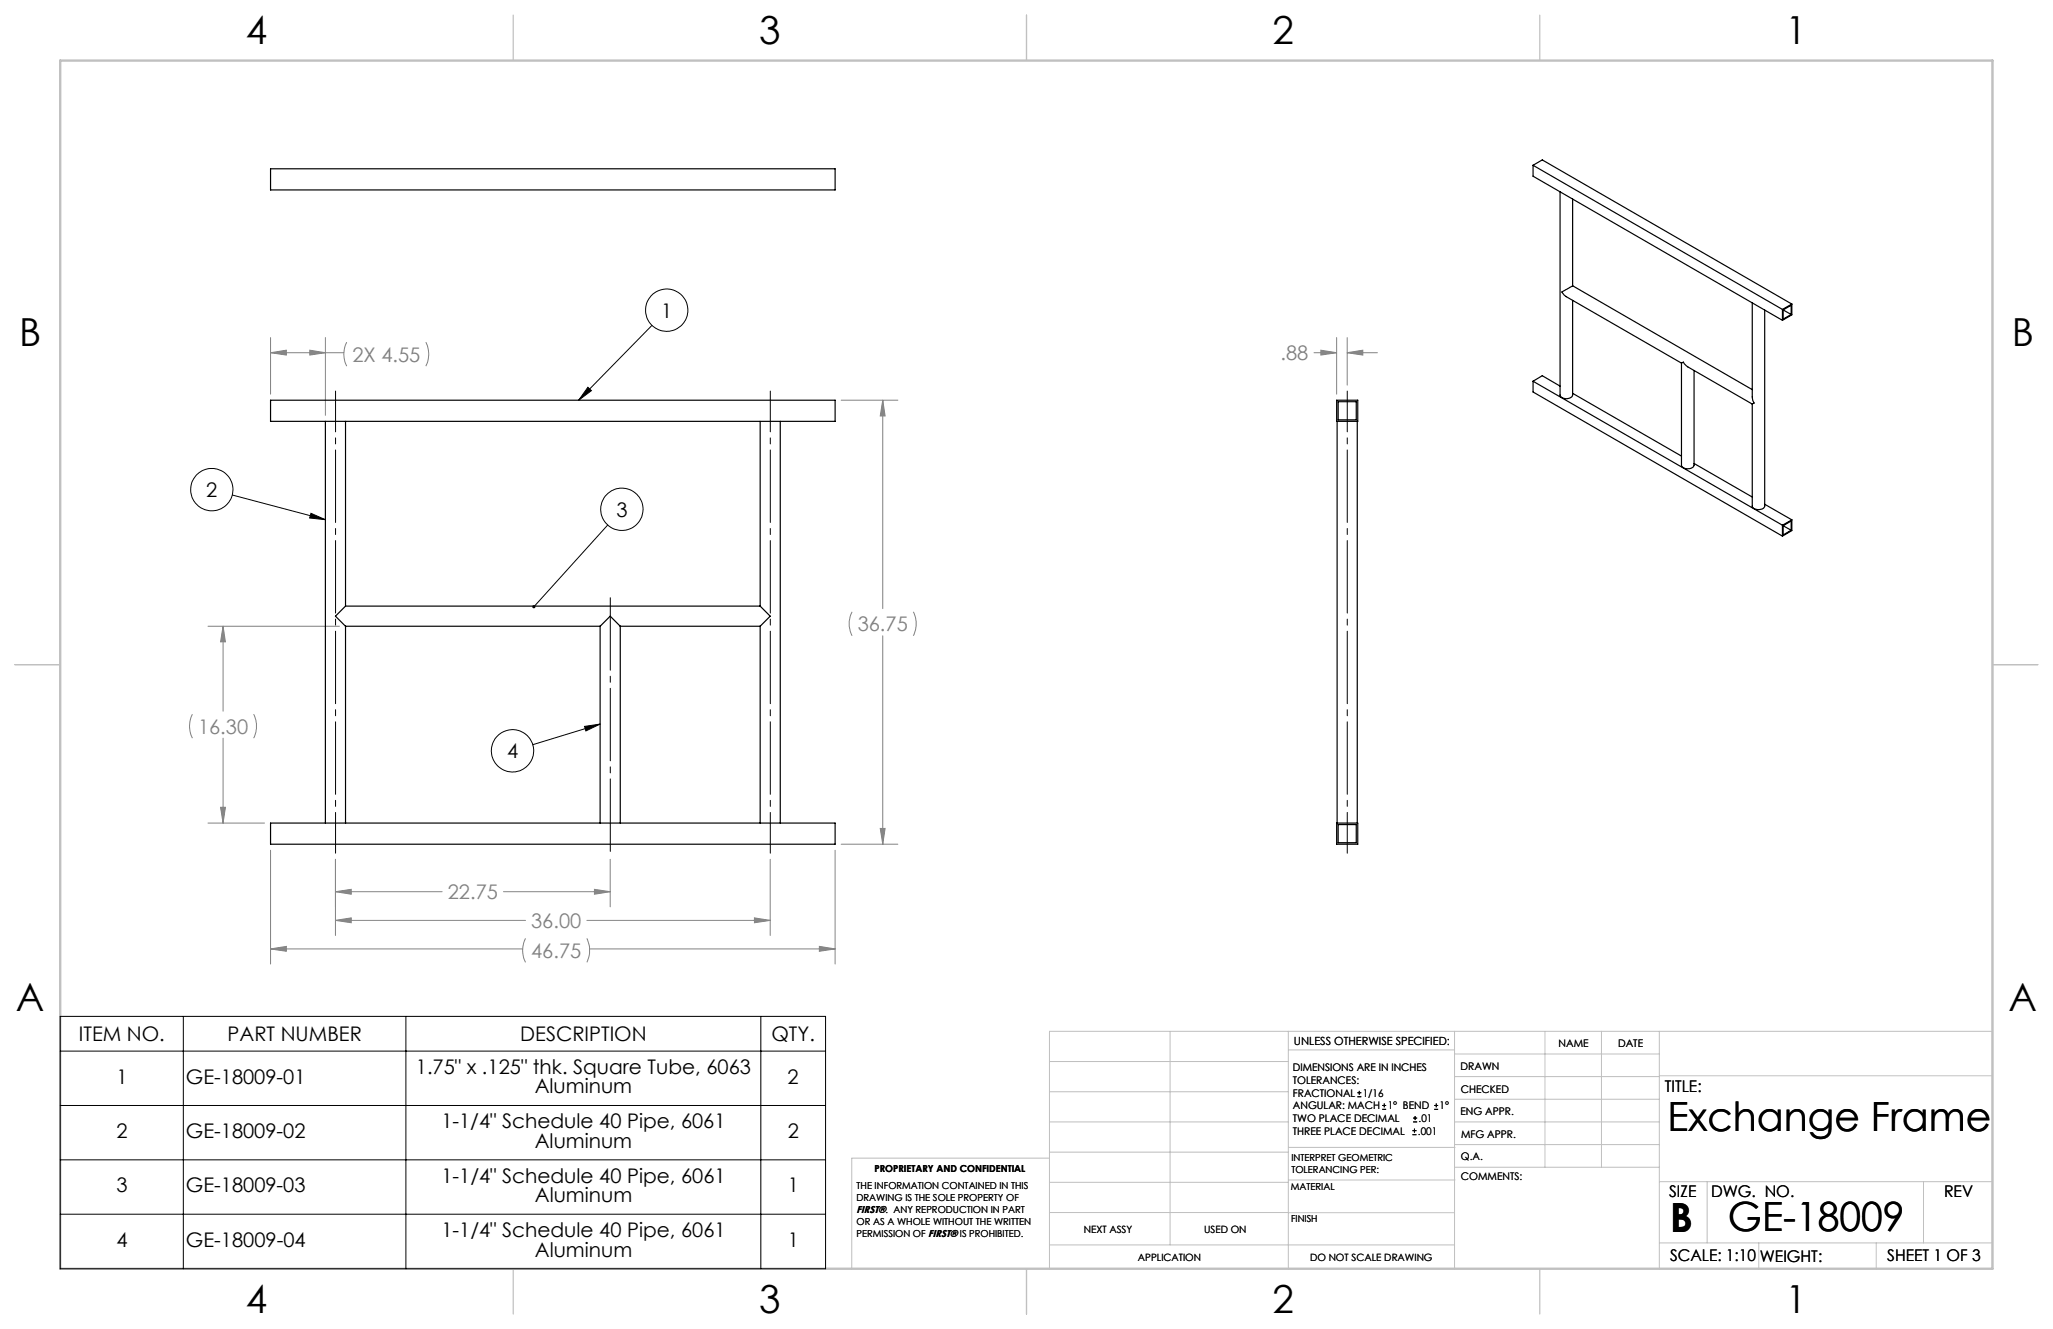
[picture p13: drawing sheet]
<svg xmlns="http://www.w3.org/2000/svg" width="432mm" height="279mm" viewBox="0 0 432 279" stroke-linecap="round" stroke-linejoin="round" font-family="sans-serif">
<defs><g id="words">
<g font-size="8.5">
<text x="350.7" y="237.7">Exchange Frame</text>
<text x="351.3" y="259">B</text>
<text x="363.4" y="258.9">GE-18009</text>
</g>
<g font-size="8.1">
<text x="51.7" y="9.3">4</text>
<text x="159.7" y="9.3">3</text>
<text x="267.6" y="9.3">2</text>
<text x="375.6" y="9.3">1</text>
<text x="4" y="72.8">B</text>
<text x="423.1" y="72.8">B</text>
<text x="3.3" y="212.5">A</text>
<text x="422.4" y="212.5">A</text>
<text x="51.7" y="276">4</text>
<text x="159.7" y="276">3</text>
<text x="267.6" y="276">2</text>
<text x="375.6" y="276">1</text>
</g>
<g font-size="4.2">
<text x="139.1" y="66.8">1</text>
<text x="43.4" y="104.5">2</text>
<text x="129.6" y="108.6">3</text>
<text x="106.6" y="159.4">4</text>
<text x="16.6" y="218.8">ITEM NO.</text>
<text x="47.9" y="218.8">PART NUMBER</text>
<text x="109.4" y="218.8">DESCRIPTION</text>
<text x="162.3" y="218.8">QTY.</text>
<text x="24.5" y="227.8">1</text>
<text x="39.1" y="227.8">GE-18009-01</text>
<text x="87.5" y="225.8">1.75&quot; x .125&quot; thk. Square Tube, 6063</text>
<text x="165.7" y="227.8">2</text>
<text x="112.5" y="229.9">Aluminum</text>
<text x="24.5" y="239.3">2</text>
<text x="39.1" y="239.3">GE-18009-02</text>
<text x="92.8" y="237.2">1-1/4&quot; Schedule 40 Pipe, 6061</text>
<text x="165.7" y="239.3">2</text>
<text x="112.5" y="241.3">Aluminum</text>
<text x="24.5" y="250.7">3</text>
<text x="39.1" y="250.7">GE-18009-03</text>
<text x="92.8" y="248.6">1-1/4&quot; Schedule 40 Pipe, 6061</text>
<text x="165.7" y="250.7">1</text>
<text x="112.5" y="252.7">Aluminum</text>
<text x="24.5" y="262.1">4</text>
<text x="39.1" y="262.1">GE-18009-04</text>
<text x="92.8" y="260.1">1-1/4&quot; Schedule 40 Pipe, 6061</text>
<text x="165.7" y="262.1">1</text>
<text x="112.5" y="264.2">Aluminum</text>
</g>
<g font-size="4.2" fill="#808080">
<text x="74.1" y="76">2X 4.55</text>
<text x="269.3" y="75.7">.88</text>
<text x="180.4" y="132.7">36.75</text>
<text x="41.6" y="154.2">16.30</text>
<text x="94.2" y="189.1">22.75</text>
<text x="111.7" y="195.1">36.00</text>
<text x="111.7" y="201.4">46.75</text>
</g>
<g font-size="3.4">
<text x="350.2" y="229.5">TITLE:</text>
<text x="351.1" y="251.6">SIZE</text>
<text x="359.9" y="251.6">DWG. NO.</text>
<text x="408.9" y="251.7">REV</text>
<text x="351.2" y="265.2">SCALE: 1:10</text>
<text x="370.1" y="265.3">WEIGHT:</text>
<text x="396.9" y="265.2">SHEET 1 OF 3</text>
</g>
<text font-size="2.4" x="272.2" y="219.7">UNLESS OTHERWISE SPECIFIED:</text>
<g font-size="2.2">
<text x="327.8" y="220.1">NAME</text>
<text x="340.3" y="220.2">DATE</text>
<text x="271.9" y="225.3">DIMENSIONS ARE IN INCHES</text>
<text x="271.9" y="227.9">TOLERANCES:</text>
<text x="307.2" y="224.9">DRAWN</text>
<text x="271.9" y="230.6">FRACTIONAL</text>
<text x="271.9" y="233.2">ANGULAR: MACH</text>
<text x="286.6" y="230.6">1/16</text>
<text x="291.9" y="233.2">1° BEND</text>
<text x="302.8" y="233.2">1°</text>
<text x="307.3" y="229.8">CHECKED</text>
<text x="271.9" y="238.5">THREE PLACE DECIMAL</text>
<text x="271.9" y="235.9">TWO PLACE DECIMAL</text>
<text x="298.2" y="238.5">.001</text>
<text x="298.4" y="235.9">.01</text>
<text x="307.2" y="234.5">ENG APPR.</text>
<text x="307.3" y="239.2">MFG APPR.</text>
<text x="307.3" y="243.9">Q.A.</text>
<text x="307.3" y="248.1">COMMENTS:</text>
</g>
<g font-size="2.1">
<text x="180.2" y="255.1">FIRST®. ANY REPRODUCTION IN PART</text>
<text x="227.9" y="259.2">NEXT ASSY</text>
<text x="253.3" y="259.2">USED ON</text>
<text x="239.3" y="265">APPLICATION</text>
<text x="275.5" y="265.1">DO NOT SCALE DRAWING</text>
</g>
<g font-size="2">
<text x="271.6" y="244.1">INTERPRET GEOMETRIC</text>
<text x="180.2" y="250">THE INFORMATION CONTAINED IN THIS</text>
<text x="183.9" y="246.4">PROPRIETARY AND CONFIDENTIAL</text>
<text x="271.5" y="250.2">MATERIAL</text>
<text x="271.6" y="246.6">TOLERANCING PER:</text>
<text x="180.2" y="252.5">DRAWING IS THE SOLE PROPERTY OF</text>
<text x="180.2" y="257.6">OR AS A WHOLE WITHOUT THE WRITTEN</text>
<text x="271.5" y="257">FINISH</text>
<text x="180.2" y="260.1">PERMISSION OF FIRST® IS PROHIBITED.</text>
</g>
</g></defs>
<g fill="none" stroke="#c0c0c0" stroke-width=".21">
<path d="M246.1 216.8v44.9M271 216.8v49.9M305.9 216.8v49.9M324.9 216.8v28.6M336.8 216.8v28.6M349 216.8v49.9M419.1 216.8h-198.4v49.9M220.7 235.9h50.3M220.7 229.5h50.3M220.7 223.2h50.3M271 220.7h34.9M305.9 231.1h43.1"/>
<path d="M305.9 226.3h43.1M305.9 221.6h43.1M305.9 235.9h43.1M349 226.2h70.1M220.7 248.6h50.3M220.7 242.2h50.3M220.7 254.9h50.3M220.7 243.5h-41.6v23.2M271 255h34.9M271 248.1h35M271 241.2h35M305.9 240.6h43.1"/>
<path d="M306 245.4h43M349 248.4h70.1M359.1 248.4v12.9M404.6 248.4v12.9M220.7 261.7h85.2M349 261.3h70.1M369.9 261.3v5.4M394.6 261.3v5.4"/>
</g>
<path d="M108 3.2v9.5M215.9 3.2v9.5M323.8 3.2v9.5M3.1 139.7h9.6M419.1 139.7h9.5M108 266.7v9.6M215.9 266.7v9.6M323.8 266.7v9.6" fill="none" stroke="#c0c0c0" stroke-width=".25"/>
<path d="M12.7 12.7h406.4v254h-406.4z" fill="none" stroke="#c0c0c0" stroke-width=".5"/>
<g fill="none" stroke="#000" stroke-width=".21">
<path d="M137.1 68.4l-15.4 15.7M123.6 81.4l.8 .7-2.7 2zM48.9 104.1l19.5 5.2M65.4 107.9l3 1.4-3.3-.4zM127.8 110.4l-15.5 17.2M122.9 152.7l3.3-.5-3 1.5zM126.2 152.2l-14.2 4.4M12.7 213.7h160.9v53h-160.9zM38.6 213.7v53M85.4 213.7v53M160 213.7v53M12.7 232.4h160.9"/>
<path d="M12.7 221h160.9M12.7 243.8h160.9M12.7 255.3h160.9"/>
<circle cx="140.2" cy="65.2" r="4.5"/>
<circle cx="44.5" cy="102.9" r="4.4"/>
<circle cx="130.8" cy="107.1" r="4.5"/>
<circle cx="107.8" cy="157.8" r="4.5"/>
</g>
<g fill="none" stroke="#808080" stroke-width=".21">
<path d="M56.9 74.2l3.3-.6v1zM56.9 71v11.9M56.9 74.2h15.4M65.2 73.6l3.2 .6-3.2 .4zM68.4 71v16.3M72.9 71.9a5.6 5.6 0 0 0 0 5.1M89.6 71.9a5.6 5.6 0 0 1 0 5.1M276.4 74.2h4.7M277.8 73.6l3.3 .6-3.3 .4zM281.1 71v11.9M283.4 74.2l3.2-.6v1zM283.4 74.2h6.3"/>
<path d="M283.4 71v10M176.9 84.1h11.9M185.7 84.1l.5 3.4h-1.1zM185.7 84.1v43.9M43.7 131.7h27.7M46.9 131.7l.5 3.2h-1zM46.9 131.7v17.8M179.2 128.6a5.6 5.6 0 0 0 0 5.1M185.7 133.7v43.8M192.1 128.6a5.6 5.6 0 0 1 0 5.1M40.5 150.1a5.6 5.6 0 0 0 0 5.1M46.9 155.2v17.8"/>
<path d="M53.3 150.1a5.6 5.6 0 0 1 0 5.1M43.7 173h11.9M46.4 169.7h1l-.5 3.3zM56.9 178.8v23.9M175.6 178.8v23.9M176.9 177.5h11.9M185.1 174.2h1.1l-.5 3.3zM56.9 199.5l3.3-.5v1zM56.9 199.5h53M70.6 193.5l3.3-.5v1zM70.6 187.5l3.3-.5v1zM70.6 180.7v16"/>
<path d="M70.6 193.5h39.9M70.6 187.5h22.4M105.9 187.5h22.4M110.5 197.3a5.6 5.6 0 0 0 0 5M123.4 197.3a5.9 5.9 0 0 1 0 5M123.4 193.5h38.6M124 199.5h51.6M125 187l3.3 .5-3.3 .5zM128.3 180.7v9.9M158.7 193l3.3 .5-3.3 .5zM162 180.7v16M172.3 199l3.3 .5-3.3 .5z"/>
</g>
<path d="M70.6 82.2v97.2M162 179.4v-97.2M283.4 179.4v-97.2" fill="none" stroke="#000" stroke-width=".21" stroke-dasharray="15.2 1.3 1.3 1.3" stroke-dashoffset="6.7"/>
<path d="M128.4 179.4v-54.1" fill="none" stroke="#000" stroke-width=".21" stroke-dasharray="15.2 1.3 1.3 1.3" stroke-dashoffset="-.4"/>
<path d="M123.6 81.4l.8 .7-2.7 2zM65.4 107.9l3 1.4-3.3-.4zM112 127.4v.4l.3-.2-.3 .2a.34 .34 0 0 0 .5 0 .34 .34 0 0 0 0-.5 .34 .34 0 0 0-.5 .1zM122.9 152.7l3.3-.5-3 1.5z" fill="#000"/>
<path d="M56.9 74.2l3.3-.6v1zM65.2 73.6l3.2 .6-3.2 .4zM56.9 199.5l3.3-.5v1zM172.3 199l3.3 .5-3.3 .5zM185.1 174.2h1.1l-.5 3.3zM185.7 84.1l.5 3.4h-1.1zM70.6 193.5l3.3-.5v1zM158.7 193l3.3 .5-3.3 .5zM125 187l3.3 .5-3.3 .5zM70.6 187.5l3.3-.5v1zM46.4 169.7h1l-.5 3.3zM46.9 131.7l.5 3.2h-1zM283.4 74.2l3.2-.6v1zM277.8 73.6l3.3 .6-3.3 .4z" fill="#808080"/>
<g fill="none" stroke="#000" stroke-width=".25">
<path d="M56.9 35.5h118.7v4.4h-118.7zM322.4 34.7v2.3l52.5 30.3M322.4 34.7l52.5 30.4M322.4 34.7l2-1.1 52.5 30.3M328.1 40.3v42.7a1.52 1.52 0 0 0 2.7 0v-19.9M330.8 41.8v18.3M330.8 60.1l-2.3 1.3 .5 .7 24.7 14.2M330.8 60.1l37.7 21.8M353.7 76.3l.3-.2 1 1 13.5 7.8M353.7 76.3v21.5a1.52 1.52 0 0 0 2.6 0v-19.9M368.5 63.6v20l.4 1.1-.4 .2M371.2 65.2v41.2a1.52 1.52 0 0 1-2.2 .6l-.5-.5v-21.6"/>
<path d="M374.9 65.1v2.2M375 65.2v1.9l1.7-1M375 65.2l1.7-1v1.9M375 65.2l1.7 .9M376.9 63.9v2.3l-2 1.1M376.9 63.9l-2 1.2M56.9 84.1h118.7v4.5h-118.7zM68.4 88.6v84.4M72.7 88.6v38.8M159.9 88.6v38.8M164.1 88.6v84.4M281.1 84.1h4.5v4.5h-4.5z"/>
<path d="M281.2 88.6v84.4M281.4 84.5h3.9v3.8h-3.9zM285.5 88.6v84.4M322.4 80.2l52.5 30.2M322.4 80.2l2-1.2 3.7 2.2M322.4 80.2v2.2l52.5 30.3M330.8 82.7l22.9 13.2M356.3 97.4l12.2 7.1M371.2 106l5.7 3.3M374.9 110.4v2.3M375 110.5v2l1.7-1M375 110.5l1.7-1v2"/>
<path d="M375 110.5l1.7 1M376.9 109.3v2.2l-2 1.2M376.9 109.3l-2 1.1M72.7 127.4l-2.1 2.1 2.1 2.2M72.7 131.7h53.5M72.7 127.4h87.2M72.7 131.7v41.3M126.2 131.7l2.1-2.2 2.2 2.2M126.2 131.7v41.3M130.5 131.7v41.3M130.5 131.7h29.4M159.9 127.4l2.1 2.1-2.1 2.2"/>
<path d="M159.9 131.7v41.3M56.9 173h118.7v4.5h-118.7zM281.1 173h4.5v4.5h-4.5zM281.4 173.4h3.9v3.8h-3.9z"/>
</g>
<g fill="none" stroke="#000" stroke-width=".21">
<path d="M285.5 230.6h.8M285.5 229.7h.8M285.9 229.3v.9M290.7 233.2h.8M290.7 232.4h.8M291.1 232v.8M297.1 238.5h.8M297.1 237.7h.8M297.2 235.9h.9M297.2 235.1h.9M297.5 237.3v.8M297.6 234.6v.9"/>
<path d="M301.7 233.2h.8M301.7 232.4h.8M302.1 232v.8"/>
</g>
<use href="#words"/>
</svg>
